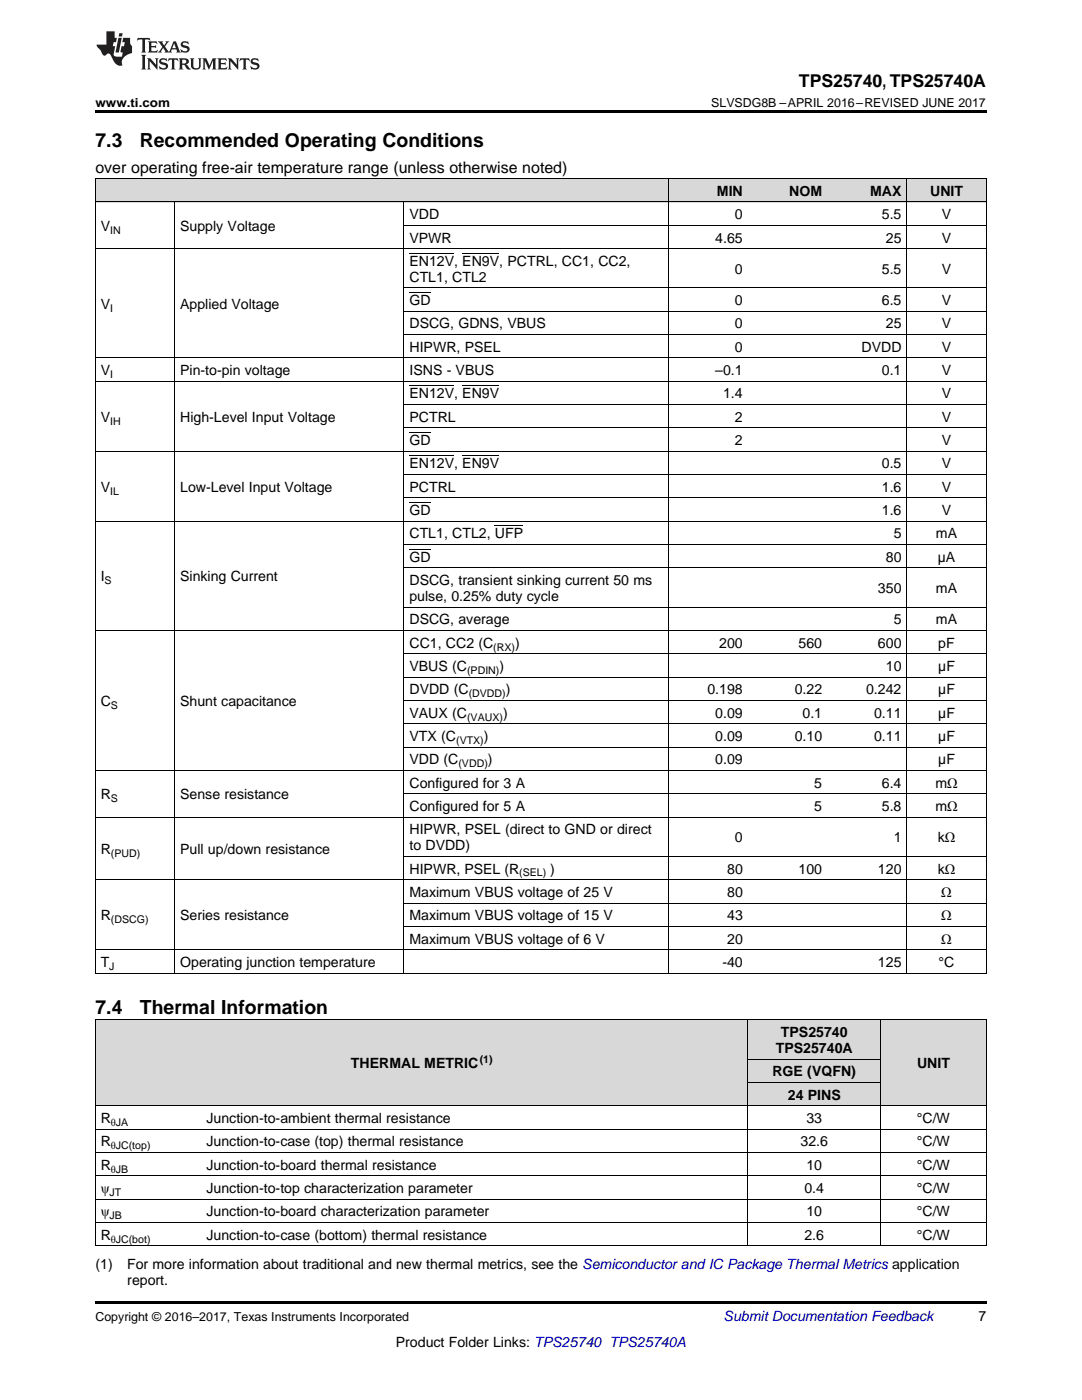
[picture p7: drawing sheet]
<svg xmlns="http://www.w3.org/2000/svg" width="216mm" height="279mm" viewBox="0 0 216 279" stroke-linecap="round" stroke-linejoin="round" font-family="sans-serif">
<defs><g id="words">
<g font-size="3.9">
<text x="19" y="29.3">7.3</text>
<text x="27.9" y="29.3">Recommended Operating Conditions</text>
<text x="19" y="202.3">7.4</text>
<text x="27.9" y="202.3">Thermal Information</text>
</g>
<text font-size="3.5" x="159.4" y="17.3">TPS25740, TPS25740A</text>
<text font-size="3.2" x="19" y="34.4">over operating free-air temperature range (unless otherwise noted)</text>
<g font-size="2.8">
<text x="143.1" y="39.1">MIN</text>
<text x="157.5" y="39.1">NOM</text>
<text x="173.6" y="39.1">MAX</text>
<text x="185.6" y="39.1">UNIT</text>
<text x="20.1" y="46.1">V</text>
<text x="35.9" y="46.1">Supply Voltage</text>
<text x="81.7" y="43.7">VDD</text>
<text x="146.6" y="43.7">0</text>
<text x="176" y="43.7">5.5</text>
<text x="187.9" y="43.7">V</text>
<text x="81.7" y="48.4">VPWR</text>
<text x="81.7" y="53.1">EN12V, EN9V, PCTRL, CC1, CC2,</text>
<text x="142.7" y="48.4">4.65</text>
<text x="176.8" y="48.4">25</text>
<text x="187.9" y="48.4">V</text>
<text x="81.7" y="56.2">CTL1, CTL2</text>
<text x="146.6" y="54.6">0</text>
<text x="176" y="54.6">5.5</text>
<text x="187.9" y="54.6">V</text>
<text x="20.1" y="61.6">V</text>
<text x="35.9" y="61.6">Applied Voltage</text>
<text x="81.7" y="60.9">GD</text>
<text x="81.7" y="65.5">DSCG, GDNS, VBUS</text>
<text x="146.6" y="60.9">0</text>
<text x="146.6" y="65.5">0</text>
<text x="176" y="60.9">6.5</text>
<text x="176.8" y="65.5">25</text>
<text x="187.9" y="60.9">V</text>
<text x="187.9" y="65.5">V</text>
<text x="81.7" y="70.2">HIPWR, PSEL</text>
<text x="146.6" y="70.2">0</text>
<text x="171.9" y="70.2">DVDD</text>
<text x="187.9" y="70.2">V</text>
<text x="20.1" y="74.9">V</text>
<text x="35.9" y="74.9">Pin-to-pin voltage</text>
<text x="81.7" y="74.9">ISNS - VBUS</text>
<text x="142.7" y="74.9">–0.1</text>
<text x="176" y="74.9">0.1</text>
<text x="187.9" y="74.9">V</text>
<text x="81.7" y="79.5">EN12V, EN9V</text>
<text x="144.3" y="79.5">1.4</text>
<text x="187.9" y="79.5">V</text>
<text x="20.1" y="84.2">V</text>
<text x="35.9" y="84.2">High-Level Input Voltage</text>
<text x="81.7" y="84.2">PCTRL</text>
<text x="81.7" y="88.8">GD</text>
<text x="146.6" y="84.2">2</text>
<text x="146.6" y="88.8">2</text>
<text x="187.9" y="84.2">V</text>
<text x="187.9" y="88.8">V</text>
<text x="81.7" y="93.5">EN12V, EN9V</text>
<text x="176" y="93.5">0.5</text>
<text x="187.9" y="93.5">V</text>
<text x="20.1" y="98.1">V</text>
<text x="35.9" y="98.1">Low-Level Input Voltage</text>
<text x="81.7" y="98.1">PCTRL</text>
<text x="176" y="98.1">1.6</text>
<text x="187.9" y="98.1">V</text>
<text x="81.7" y="102.8">GD</text>
<text x="81.7" y="107.5">CTL1, CTL2, UFP</text>
<text x="176" y="102.8">1.6</text>
<text x="178.3" y="107.5">5</text>
<text x="186.8" y="107.5">mA</text>
<text x="187.9" y="102.8">V</text>
<text x="81.7" y="112.1">GD</text>
<text x="176.8" y="112.1">80</text>
<text x="187.1" y="112.1">µA</text>
<text x="20.1" y="116">I</text>
<text x="35.9" y="116">Sinking Current</text>
<text x="81.7" y="116.8">DSCG, transient sinking current 50 ms</text>
<text x="81.7" y="119.9">pulse, 0.25% duty cycle</text>
<text x="175.2" y="118.4">350</text>
<text x="186.8" y="118.4">mA</text>
<text x="81.7" y="124.6">DSCG, average</text>
<text x="178.3" y="124.6">5</text>
<text x="186.8" y="124.6">mA</text>
<text x="81.7" y="129.3">CC1, CC2 (C</text>
<text x="102.8" y="129.3">)</text>
<text x="143.5" y="129.3">200</text>
<text x="159.3" y="129.3">560</text>
<text x="175.2" y="129.3">600</text>
<text x="187.2" y="129.3">pF</text>
<text x="81.7" y="133.9">VBUS (C</text>
<text x="99.7" y="133.9">)</text>
<text x="176.8" y="133.9">10</text>
<text x="187.2" y="133.9">µF</text>
<text x="20.1" y="140.9">C</text>
<text x="35.9" y="140.9">Shunt capacitance</text>
<text x="81.7" y="138.6">DVDD (C</text>
<text x="81.7" y="143.2">VAUX (C</text>
<text x="100.4" y="143.2">)</text>
<text x="100.9" y="138.6">)</text>
<text x="141.1" y="138.6">0.198</text>
<text x="142.7" y="143.2">0.09</text>
<text x="158.6" y="138.6">0.22</text>
<text x="160.1" y="143.2">0.1</text>
<text x="172.8" y="138.6">0.242</text>
<text x="174.4" y="143.2">0.11</text>
<text x="187.2" y="138.6">µF</text>
<text x="187.2" y="143.2">µF</text>
<text x="81.7" y="147.9">VTX (C</text>
<text x="96.5" y="147.9">)</text>
<text x="142.7" y="147.9">0.09</text>
<text x="158.6" y="147.9">0.10</text>
<text x="174.4" y="147.9">0.11</text>
<text x="187.2" y="147.9">µF</text>
<text x="81.7" y="152.5">VDD (C</text>
<text x="97.4" y="152.5">)</text>
<text x="142.7" y="152.5">0.09</text>
<text x="187.2" y="152.5">µF</text>
<text x="20.1" y="159.5">R</text>
<text x="35.9" y="159.5">Sense resistance</text>
<text x="81.7" y="157.2">Configured for 3 A</text>
<text x="81.7" y="161.9">Configured for 5 A</text>
<text x="162.5" y="157.2">5</text>
<text x="162.5" y="161.9">5</text>
<text x="176" y="157.2">6.4</text>
<text x="176" y="161.9">5.8</text>
<text x="186.7" y="157.2">mΩ</text>
<text x="186.7" y="161.9">mΩ</text>
<text x="81.7" y="166.5">HIPWR, PSEL (direct to GND or direct</text>
<text x="20.1" y="170.4">R</text>
<text x="35.9" y="170.4">Pull up/down resistance</text>
<text x="81.7" y="169.7">to DVDD)</text>
<text x="146.6" y="168.1">0</text>
<text x="178.3" y="168.1">1</text>
<text x="187.1" y="168.1">kΩ</text>
<text x="81.7" y="174.3">HIPWR, PSEL (R</text>
<text x="81.7" y="179">Maximum VBUS voltage of 25 V</text>
<text x="109.8" y="174.3">)</text>
<text x="145.1" y="174.3">80</text>
<text x="145.1" y="179">80</text>
<text x="159.3" y="174.3">100</text>
<text x="175.2" y="174.3">120</text>
<text x="187.1" y="174.3">kΩ</text>
<text x="187.8" y="179">Ω</text>
<text x="20.1" y="183.7">R</text>
<text x="35.9" y="183.7">Series resistance</text>
<text x="81.7" y="183.7">Maximum VBUS voltage of 15 V</text>
<text x="145.1" y="183.7">43</text>
<text x="187.8" y="183.7">Ω</text>
<text x="81.7" y="188.3">Maximum VBUS voltage of 6 V</text>
<text x="145.1" y="188.3">20</text>
<text x="187.8" y="188.3">Ω</text>
<text x="20.1" y="193">T</text>
<text x="35.9" y="193">Operating junction temperature</text>
<text x="144.1" y="193">-40</text>
<text x="175.2" y="193">125</text>
<text x="187.3" y="193">°C</text>
<text x="155.8" y="207">TPS25740</text>
<text x="70" y="213.2">THERMAL METRIC</text>
<text x="154.1" y="214.8">RGE (VQFN)</text>
<text x="154.8" y="210.1">TPS25740A</text>
<text x="183" y="213.2">UNIT</text>
<text x="157.2" y="219.5">24 PINS</text>
<text x="20.1" y="224.1">R</text>
<text x="41.2" y="224.1">Junction-to-ambient thermal resistance</text>
<text x="160.9" y="224.1">33</text>
<text x="183" y="224.1">°C/W</text>
<text x="20.1" y="228.8">R</text>
<text x="20.1" y="233.4">R</text>
<text x="41.2" y="228.8">Junction-to-case (top) thermal resistance</text>
<text x="41.2" y="233.4">Junction-to-board thermal resistance</text>
<text x="159.7" y="228.8">32.6</text>
<text x="160.9" y="233.4">10</text>
<text x="183" y="228.8">°C/W</text>
<text x="183" y="233.4">°C/W</text>
<text x="20.1" y="238.1">ψ</text>
<text x="41.2" y="238.1">Junction-to-top characterization parameter</text>
<text x="160.5" y="238.1">0.4</text>
<text x="183" y="238.1">°C/W</text>
<text x="20.1" y="242.7">ψ</text>
<text x="41.2" y="242.7">Junction-to-board characterization parameter</text>
<text x="160.9" y="242.7">10</text>
<text x="183" y="242.7">°C/W</text>
<text x="20.1" y="247.4">R</text>
<text x="41.2" y="247.4">Junction-to-case (bottom) thermal resistance</text>
<text x="160.5" y="247.4">2.6</text>
<text x="183" y="247.4">°C/W</text>
<text x="19" y="253.3">(1)</text>
<text x="25.4" y="253.3">For more information about traditional and new thermal metrics, see the Semiconductor and IC Package Thermal Metrics application</text>
<text x="25.4" y="256.4">report.</text>
<text x="195.3" y="263.6">7</text>
<text x="79" y="268.9">Product Folder Links: TPS25740 TPS25740A</text>
</g>
<text font-size="2.8" fill="#0000c8" x="144.4" y="263.6">Submit Documentation Feedback</text>
<g font-size="2.5">
<text x="19" y="21.4">www.ti.com</text>
<text x="141.9" y="21.4">SLVSDG8B –APRIL 2016–REVISED JUNE 2017</text>
<text x="19" y="263.6">Copyright © 2016–2017, Texas Instruments Incorporated</text>
</g>
<g font-size="2.1">
<text x="22" y="46.6">IN</text>
<text x="22" y="62.2">I</text>
<text x="22" y="75.4">I</text>
<text x="22" y="84.7">IH</text>
<text x="22" y="98.7">IL</text>
<text x="20.9" y="116.6">S</text>
<text x="98.4" y="129.8">(RX)</text>
<text x="93.2" y="134.5">(PDIN)</text>
<text x="22.1" y="141.5">S</text>
<text x="93.2" y="143.8">(VAUX)</text>
<text x="93.5" y="139.1">(DVDD)</text>
<text x="91" y="148.4">(VTX)</text>
<text x="91.5" y="153.1">(VDD)</text>
<text x="22.1" y="160.1">S</text>
<text x="22.1" y="171">(PUD)</text>
<text x="103.6" y="174.9">(SEL)</text>
<text x="22.1" y="184.2">(DSCG)</text>
<text x="21.8" y="193.5">J</text>
<text x="95.7" y="212.1">(1)</text>
<text x="22.1" y="224.7">θJA</text>
<text x="22.1" y="229.3">θJC(top)</text>
<text x="22.1" y="234">θJB</text>
<text x="21.9" y="238.7">JT</text>
<text x="21.9" y="243.3">JB</text>
<text x="22.1" y="248">θJC(bot)</text>
</g>
</g></defs>
<g fill="#d8d8d8">
<path d="M19 203.6h21.1v17.1h-21.1z"/>
<path d="M40.1 203.6h109.2v17.1h-109.2z"/>
<path d="M175.7 203.6h21.1v17.1h-21.1z"/>
<path d="M149.3 216.1h26.4v4.6h-26.4z"/>
<path d="M149.3 211.4h26.4v4.7h-26.4z"/>
<path d="M149.3 203.6h26.4v7.8h-26.4z"/>
<path d="M19 35.7h15.9v4.7h-15.9z"/>
<path d="M34.9 35.7h45.7v4.7h-45.7z"/>
<path d="M80.6 35.7h52.9v4.7h-52.9z"/>
<path d="M133.5 35.7h15.8v4.7h-15.8z"/>
<path d="M149.3 35.7h15.8v4.7h-15.8z"/>
<path d="M165.1 35.7h15.9v4.7h-15.9z"/>
<path d="M181 35.7h15.8v4.7h-15.8z"/>
</g>
<path d="M19 22h177.8v.5h-177.8zM19 194.2h.2zM80.5 194.2h.1zM133.3 194.2h.2zM180.9 194.2h.1zM196.7 194.2h.1zM19 248.6l.2 .1zM149.2 248.6l.1 .1zM175.6 248.6l.1 .1zM196.7 248.6l.1 .1zM19 259.7h177.8v.5h-177.8z" fill="#000"/>
<g fill="none" stroke="#000" stroke-width=".2">
<path d="M19 35.6h177.8M19.1 35.7v158.5M133.4 35.7v158.5M180.9 35.7v158.5M196.8 35.7v158.5M19 49.6h177.8M19 40.3h177.8M34.8 40.3v153.9M80.6 40.3v153.9M80.6 57.4h116.2M80.6 45h116.2M19 76.1h177.8"/>
<path d="M19 71.4h177.8M80.6 66.8h116.2M80.6 62.1h116.2M19 90h177.8M80.6 99.4h116.2M80.6 94.7h116.2M80.6 85.4h116.2M80.6 80.7h116.2M19 104h177.8M80.6 113.3h116.2M80.6 108.7h116.2M19 125.8h177.8"/>
<path d="M80.6 139.8h116.2M80.6 135.1h116.2M80.6 130.5h116.2M80.6 121.2h116.2M19 153.8h177.8M80.6 158.4h116.2M80.6 149.1h116.2M80.6 144.4h116.2M19 175.6h177.8M19 163.1h177.8M80.6 170.9h116.2M19 194.2h177.8"/>
<path d="M19 189.5h177.8M80.6 184.9h116.2M80.6 180.2h116.2M19 203.5h177.8M19.1 203.6v45.1M149.2 203.6v45.1M149.3 216h26.4M149.3 211.4h26.4M175.7 203.6v45.1M196.8 203.6v45.1M19 239.3h177.8M19 234.7h177.8"/>
<path d="M19 230h177.8M19 225.3h177.8M19 220.7h177.8M19 248.6h177.8M19 244h177.8"/>
</g>
<g fill="#231f20">
<path d="M27.5 7.6l-.1 .5 .4-.2h.6v.1v2.1l-.2 .4h1l-.3-.4v-2.1l.1-.1h.5l.5 .2-.2-.5zM29.5 8.3l.2 .3v1.5l-.2 .4h1.8l.2-.6a1.04 1.04 0 0 1-1.3 .2v-.7h.6l.3 .2v-.6l-.3 .2h-.6v-.6l.8-.1 .4 .3-.2-.5zM31.5 8.3l.9 1.1-.9 1.1h.8l-.2-.2 .5-.7 .4 .7-.2 .2h1.5l-.1-.2 .1-.4h.9l.1 .4-.2 .2h1l-.3-.3-.7-1.9h-.5l-.9 2-.8-1 .9-1h-.8l.1 .3-.3 .5-.4-.6 .2-.2zM34.7 8.6l.4 1h-.7zM36.3 8.4a.63 .63 0 0 0-.2 .7 .63 .63 0 0 0 .6 .4l.6 .2 .1 .2a.75 .75 0 0 1-.7 .4 .75 .75 0 0 1-.6-.5l.1 .7 .1-.1a1.11 1.11 0 0 0 1.5-.6 1.13 1.13 0 0 0-1.2-.8l-.1-.4a1.04 1.04 0 0 1 1.2 .2l-.2-.5-.1 .1-.5-.2zM28.2 10.9l.2 .4v2.2l-.2 .4h1l-.3-.4v-2.2l.3-.4zM29.3 11.6l.3 .4v1.5l-.3 .4h.8l-.2-.4v-1.3l1.5 1.7v-1.9l.2-.4h-.7l.2 .4v.9l-1.1-1.3zM32 11.8a.62 .62 0 0 0-.2 .7 .62 .62 0 0 0 .6 .4l.6 .1 .1 .3a.76 .76 0 0 1-.7 .3 .76 .76 0 0 1-.6-.4l.1 .7 .1-.1a1.11 1.11 0 0 0 1.5-.6 1.13 1.13 0 0 0-1.2-.8l-.1-.4a1.04 1.04 0 0 1 1.2 .2l-.2-.6-.1 .1-.5-.1zM33.7 11.6l-.2 .6a.61 .61 0 0 1 .8-.3v1.6l-.2 .4h.9l-.2-.4v-1.6a.63 .63 0 0 1 .8 .3l-.2-.6zM35.6 11.6l.3 .4v1.5l-.3 .4h1l-.2-.2v-.8l.5 .2a.76 .76 0 0 0 1.2 .7l-1-1a.58 .58 0 0 0 .6-.5 .58 .58 0 0 0-.5-.6zM36.4 11.9h.1a.45 .45 0 0 1 .5 .1 .45 .45 0 0 1 .1 .5l-.7 .2zM37.9 11.6l.2 .2a2.17 2.17 0 0 0 .3 1.9 .99 .99 0 0 0 1.6-.6v-1.1l.2-.4h-.7l.2 .2a1.92 1.92 0 0 1-.2 1.8 .6 .6 0 0 1-.9-.5v-1.1l.2-.4zM40.4 11.6l.2 .4v1.5l-.2 .4h.7l-.2-.4v-1.4l.8 1.8 .8-1.8v1.4l-.2 .4h.9l-.2-.4v-1.5l.2-.4h-.8l-.6 1.5-.6-1.5zM43.4 11.6l.2 .4v1.5l-.2 .4h1.8l.2-.6a1.04 1.04 0 0 1-1.3 .1v-.6h.5l.4 .2v-.6l-.4 .2h-.5v-.7h.8l.3 .3-.1-.6zM45.5 11.6l.2 .4v1.5l-.2 .4h.7l-.2-.4v-1.3l1.5 1.7v-1.9l.2-.4h-.7l.2 .4v.9l-1.1-1.3zM47.9 11.6l-.1 .6a.61 .61 0 0 1 .8-.3v1.6l-.3 .4h1l-.3-.4 .1-1.6a.63 .63 0 0 1 .7 .3l-.1-.6zM50.2 11.8a.62 .62 0 0 0-.2 .7 .62 .62 0 0 0 .6 .4l.6 .1 .2 .3a.76 .76 0 0 1-.8 .3 .76 .76 0 0 1-.6-.4l.1 .7 .2-.1a1.11 1.11 0 0 0 1.5-.6 1.13 1.13 0 0 0-1.3-.8l-.1-.4a1.04 1.04 0 0 1 1.2 .2l-.1-.6-.2 .1-.5-.1z"/>
<path d="M21.2 6.3v2.6h-1.9l.1 .4 .7 .9a.91 .91 0 0 0 1 .8 .56 .56 0 0 1 .5-.3 .56 .56 0 0 1 .5 .3l.4 .8a1.53 1.53 0 0 0 1.9 1.2 1.54 1.54 0 0 1 1-2.1l.9-.3v-1.4a1.52 1.52 0 0 1-.3-1.6h-1.4l-.2 .8h.5l-.2 .8h-.4l-.2 1v.2l.4 .1-.2 .8a1.93 1.93 0 0 1-1.6-.3l.3-1.8h-.5l.2-.8h.4l.2-.8h-.4v-1.3zM23.6 7.6l-.6 2.9h.7l.6-2.9zM23.8 6.6l-.1 .7h.6l.2-.7z"/>
</g>
<path d="M81.7 58.4h4.2M81.7 50.6h8.9M92.3 50.6h7.3M81.7 77h8.9M92.3 77h7.3M81.7 91h8.9M81.7 86.3h4.2M92.3 91h7.3M81.7 109.6h4.2M81.7 100.3h4.2M98.7 105h5.7" fill="none" stroke="#000" stroke-width=".2"/>
<use href="#words"/>
</svg>
